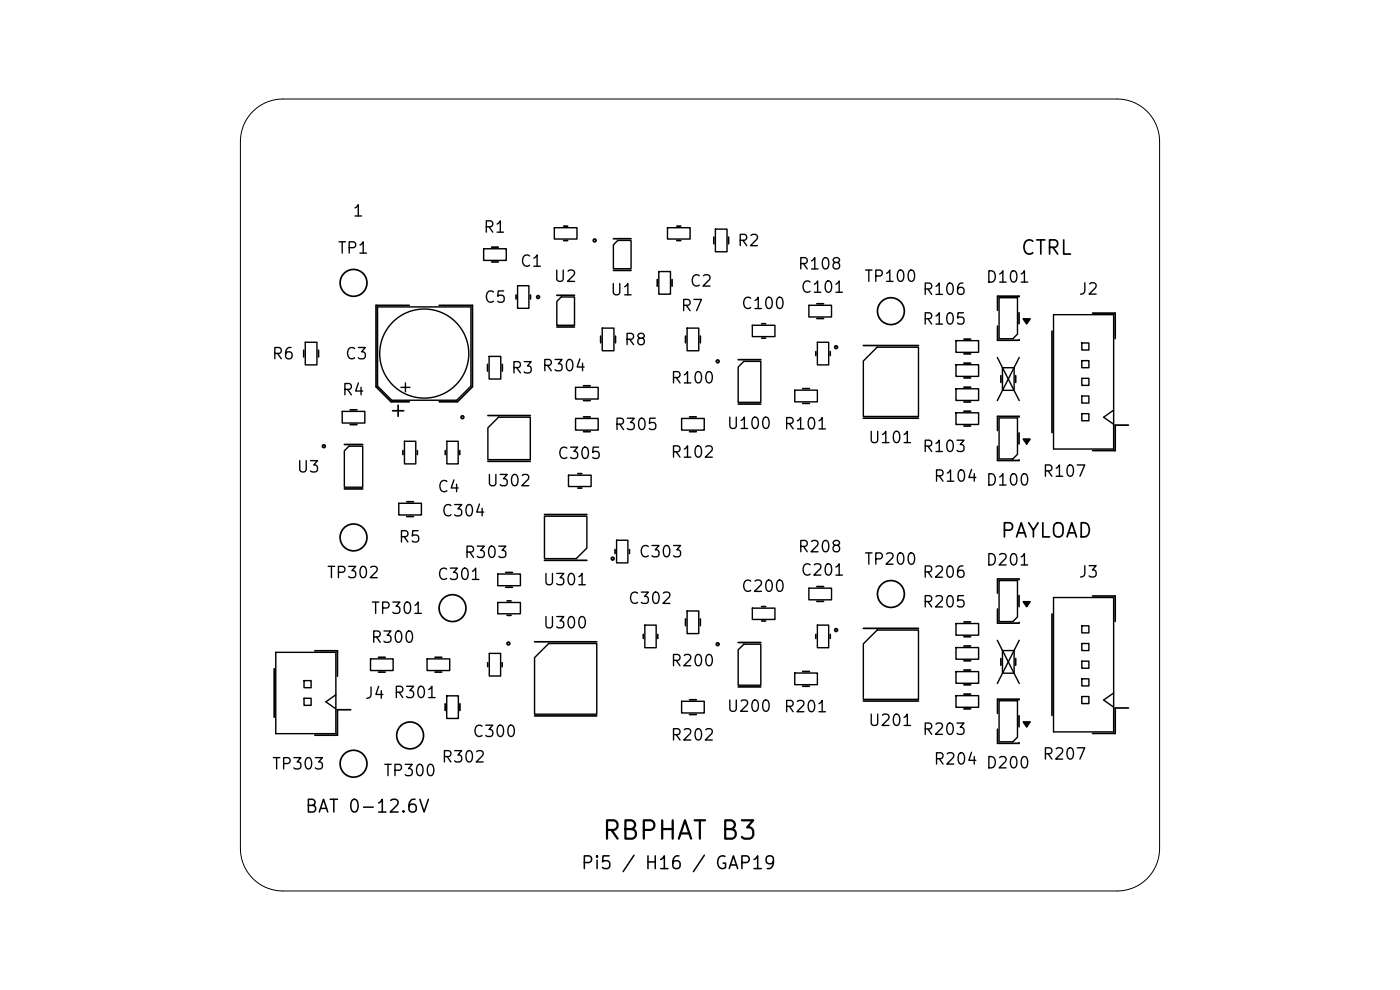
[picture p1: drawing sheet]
<svg xmlns="http://www.w3.org/2000/svg" width="297mm" height="210mm" viewBox="0 0 297 210" stroke-linecap="round" stroke-linejoin="round" font-family="sans-serif">
<defs><g id="words">
<text font-size="3.9" x="127.5" y="179.1">RBPHAT B3</text>
<g font-size="3">
<text x="216.4" y="54.8">CTRL</text>
<text x="212.1" y="114.8">PAYLOAD</text>
</g>
<g font-size="2.7">
<text x="64.5" y="173.1">BAT 0-12.6V</text>
<text x="123.1" y="185.1">Pi5 / H16 / GAP19</text>
</g>
<g font-size="2.4">
<text x="74.6" y="46.5">1</text>
<text x="102.4" y="50">R1</text>
<text x="156.2" y="52.8">R2</text>
<text x="71.4" y="54.4">TP1</text>
<text x="110.2" y="57.2">C1</text>
<text x="169.1" y="57.8">R108</text>
<text x="102.5" y="64.8">C5</text>
<text x="117.3" y="60.4">U2</text>
<text x="129.3" y="63.3">U1</text>
<text x="146.2" y="61.4">C2</text>
<text x="169.7" y="62.7">C101</text>
<text x="183.2" y="60.4">TP100</text>
<text x="195.5" y="63.2">R106</text>
<text x="209" y="60.6">D101</text>
<text x="228.6" y="63.1">J2</text>
<text x="144.2" y="66.6">R7</text>
<text x="157.1" y="66.2">C100</text>
<text x="195.5" y="69.5">R105</text>
<text x="57.5" y="76.8">R6</text>
<text x="73" y="76.8">C3</text>
<text x="132.2" y="73.8">R8</text>
<text x="108.2" y="79.8">R3 R304</text>
<text x="142.1" y="82">R100</text>
<text x="72.4" y="84.5">R4</text>
<text x="130.1" y="91.8">R305</text>
<text x="154" y="91.6">U100</text>
<text x="166.1" y="91.7">R101</text>
<text x="184" y="94.6">U101</text>
<text x="62.8" y="100.8">U3</text>
<text x="118.1" y="98">C305</text>
<text x="142.1" y="97.7">R102</text>
<text x="195.5" y="96.5">R103</text>
<text x="221" y="101.8">R107</text>
<text x="92.6" y="105">C4</text>
<text x="103" y="103.8">U302</text>
<text x="197.9" y="102.8">R104</text>
<text x="209" y="103.6">D100</text>
<text x="93.5" y="110.2">C304</text>
<text x="84.4" y="115.7">R5</text>
<text x="98.3" y="119">R303</text>
<text x="135.3" y="118.8">C303</text>
<text x="169.1" y="117.8">R208</text>
<text x="69.2" y="123.3">TP302</text>
<text x="92.6" y="123.6">C301</text>
<text x="115" y="124.8">U301</text>
<text x="169.7" y="122.7">C201</text>
<text x="183.2" y="120.4">TP200</text>
<text x="195.5" y="123.2">R206</text>
<text x="209" y="120.6">D201</text>
<text x="228.6" y="123.1">J3</text>
<text x="78.5" y="130.8">TP301</text>
<text x="133.1" y="128.7">C302</text>
<text x="157.1" y="126.2">C200</text>
<text x="195.5" y="129.5">R205</text>
<text x="78.5" y="137">R300</text>
<text x="115" y="133.9">U300</text>
<text x="142.1" y="142">R200</text>
<text x="77.2" y="148.8">J4 R301</text>
<text x="154" y="151.6">U200</text>
<text x="166.1" y="151.7">R201</text>
<text x="184" y="154.6">U201</text>
<text x="100.1" y="157">C300</text>
<text x="142.1" y="157.7">R202</text>
<text x="195.5" y="156.5">R203</text>
<text x="221" y="161.8">R207</text>
<text x="57.5" y="163.8">TP303</text>
<text x="81.2" y="165.3">TP300</text>
<text x="93.5" y="162.4">R302</text>
<text x="197.9" y="162.8">R204</text>
<text x="209" y="163.6">D200</text>
</g>
</g></defs>
<g fill="none" stroke="#000" stroke-width=".3">
<path d="M102.6 52.8h4.8v2.4h-4.8zM117.6 48.3h4.8v2.4h-4.8zM131.1 51h2.8v6h-3.8v-5.1zM139.8 57.6h2.4v4.8h-2.4zM141.6 48.3h4.8v2.4h-4.8zM151.8 48.6h2.4v4.8h-2.4zM64.8 72.6h2.4v4.8h-2.4zM80.1 65.1h19.8v16.8l-3 3h-13.8l-3-3zM103.8 75.6h2.4v4.8h-2.4zM109.8 60.6h2.4v4.8h-2.4zM119.1 63h2.8v6h-3.8v-5.1zM127.8 69.6h2.4v4.8h-2.4z"/>
<path d="M145.8 69.6h2.4v4.8h-2.4zM156.6 77.9l1.2-1.2h3.6v8.7h-4.8zM159.6 69h4.8v2.4h-4.8zM171.6 64.8h4.8v2.4h-4.8zM173.4 72.6h2.4v4.8h-2.4zM186.1 73.7h8.8v14.7h-11.7v-11.8zM202.8 72.3h4.8v2.4h-4.8zM202.8 77.4h4.8v2.4h-4.8zM211.6 75.8l4.6 9.2M212 63.2h3.9v7.7l-1 1h-2.9zM212.7 78h2.4v4.8h-2.4zM216.2 75.8l-4.6 9.2"/>
<path d="M223.5 66.8h12.8v28.5h-12.8zM229.5 72.8h1.5v1.5h-1.5zM229.5 76.5h1.5v1.5h-1.5zM72.6 87.3h4.8v2.4h-4.8zM74 94.7h3v8.7h-3.9v-7.8zM85.1 82.2h1.9M85.8 93.6h2.4v4.8h-2.4zM86 81.2v1.9M94.8 93.6h2.4v4.8h-2.4zM105.8 88.5h6.7v9h-9v-6.7zM122.1 82.2h4.8v2.4h-4.8zM122.1 88.8h4.8v2.4h-4.8z"/>
<path d="M144.6 88.8h4.8v2.4h-4.8zM168.6 82.8h4.8v2.4h-4.8zM202.8 82.5h4.8v2.4h-4.8zM202.8 87.6h4.8v2.4h-4.8zM212 88.7h3.9v7.7l-1 1h-2.9zM229.5 80.3h1.5v1.5h-1.5zM229.5 84h1.5v1.5h-1.5zM229.5 87.8h1.5v1.5h-1.5zM236.3 87l-2.2 1.5 2.2 1.5M84.6 106.8h4.8v2.4h-4.8zM115.5 109.5h9v6.8l-2.2 2.2h-6.8zM120.6 100.8h4.8v2.4h-4.8z"/>
<path d="M130.8 114.6h2.4v4.8h-2.4zM58.5 138.4h12.8v17.2h-12.8zM78.6 139.8h4.8v2.4h-4.8zM90.6 139.8h4.8v2.4h-4.8zM103.8 138.6h2.4v4.8h-2.4zM105.6 127.8h4.8v2.4h-4.8zM105.6 121.8h4.8v2.4h-4.8zM116.4 136.5h10.2v15h-13.2v-12zM136.8 132.6h2.4v4.8h-2.4zM145.8 129.6h2.4v4.8h-2.4zM157.8 136.7h3.6v8.7h-4.8v-7.5zM159.6 129h4.8v2.4h-4.8z"/>
<path d="M171.6 124.8h4.8v2.4h-4.8zM173.4 132.6h2.4v4.8h-2.4zM186.1 133.7h8.8v14.7h-11.7v-11.8zM202.8 137.4h4.8v2.4h-4.8zM202.8 132.3h4.8v2.4h-4.8zM211.6 135.8l4.6 9.2M212 123.2h3.9v7.7l-1 1h-2.9zM212.7 138h2.4v4.8h-2.4zM216.2 135.8l-4.6 9.2M223.5 126.8h12.8v28.5h-12.8zM229.5 132.8h1.5v1.5h-1.5zM229.5 136.5h1.5v1.5h-1.5z"/>
<path d="M64.5 144.4h1.5v1.5h-1.5zM64.5 148.1h1.5v1.5h-1.5zM71.3 147.4l-2.2 1.5 2.2 1.5M94.8 147.6h2.4v4.8h-2.4zM144.6 148.8h4.8v2.4h-4.8zM168.6 142.8h4.8v2.4h-4.8zM202.8 142.5h4.8v2.4h-4.8zM202.8 147.6h4.8v2.4h-4.8zM212 148.7h3.9v7.7l-1 1h-2.9zM229.5 140.3h1.5v1.5h-1.5zM229.5 144h1.5v1.5h-1.5zM229.5 147.8h1.5v1.5h-1.5z"/>
<path d="M236.3 147l-2.2 1.5 2.2 1.5"/>
<circle cx="90" cy="75" r="9.4"/>
</g>
<g fill="none" stroke="#000" stroke-width=".36">
<path d="M104.3 52.4h1.4M104.3 55.6h1.4M119.6 48h.8M119.6 51h.8M130.1 50.6h3.8M130.1 57.4h3.8M139.4 59.3v1.4M142.6 59.3v1.4M143.6 48h.8M143.6 51h.8M151.4 50.3v1.4M154.6 50.3v1.4"/>
<path d="M64.4 74.3v1.4M67.6 74.3v1.4M86.8 64.8h-7v17.2l3.2 3.2h3.8M93.2 64.8h7v17.2l-3.2 3.2h-3.8M103.4 77.3v1.4M106.6 77.3v1.4M109.5 62.6v.8M112.5 62.6v.8M118.1 62.6h3.8M118.1 69.4h3.8M127.4 71.3v1.4M130.6 71.3v1.4"/>
<path d="M145.4 71.3v1.4M148.6 71.3v1.4M156.6 76.3h4.8M161.6 68.7h.8M161.6 71.7h.8M173.1 74.6v.8M173.3 64.4h1.4M173.3 67.6h1.4M176.1 74.6v.8M183.2 73.3h11.7M204.5 71.9h1.4M204.5 75.1h1.4"/>
<path d="M204.5 77h1.4M211.6 69.2v3h4.6v-.2M212.3 79.7v1.4M215.5 79.7v1.4M216.2 63v-.2h-4.6v3M216.2 66.3v2.4M217.1 67.7h1.4l-.7 .9zM223.2 70.2v21.6M231.8 66.4h4.8v5.4M73.1 94.3h3.9M74.3 86.9h1.4M74.3 90.1h1.4"/>
<path d="M83.3 87.1h2.3M84.5 86v2.3M85.5 95.6v.8M88.5 95.6v.8M94.5 95.6v.8M97.5 95.6v.8M103.5 88.1h9M103.5 97.9h9M123.8 81.8h1.4M123.8 85h1.4M123.8 88.4h1.4M123.8 91.6h1.4"/>
<path d="M146.3 88.4h1.4M146.3 91.6h1.4M156.6 85.7h4.8M170.3 82.4h1.4M170.3 85.6h1.4M183.2 88.7h11.7M204.5 80.2h1.4M204.5 82.1h1.4M204.5 85.3h1.4M204.5 87.2h1.4M204.5 90.4h1.4M211.6 94.7v3h4.6v-.2"/>
<path d="M216.2 88.5v-.2h-4.6v3M216.2 91.8v2.4M217.1 93.2h1.4l-.7 .9zM239.4 90.2h-2.8v5.4h-4.8M73.1 103.7h3.9M86.3 106.4h1.4M86.3 109.6h1.4M115.5 109.1h9M115.5 118.9h9M122.6 100.5h.8M122.6 103.5h.8M130.5 116.6v.8"/>
<path d="M133.5 116.6v.8M66.8 138h4.8v5.4M80.3 139.4h1.4M92.3 139.4h1.4M107.3 121.4h1.4M107.3 124.6h1.4M107.6 127.5h.8M107.6 130.5h.8M113.4 136.1h13.2M136.5 134.6v.8M139.5 134.6v.8M145.4 131.3v1.4"/>
<path d="M148.6 131.3v1.4M156.6 136.3h4.8M161.6 128.7h.8M161.6 131.7h.8M173.1 134.6v.8M173.3 124.4h1.4M173.3 127.6h1.4M176.1 134.6v.8M183.2 133.3h11.7M204.5 137h1.4M204.5 131.9h1.4M204.5 135.1h1.4"/>
<path d="M211.6 129.2v3h4.6v-.2M212.3 139.7v1.4M215.5 139.7v1.4M216.2 123v-.2h-4.6v3M216.2 126.3v2.4M217.1 127.7h1.4l-.7 .9zM223.2 130.2v21.6M231.8 126.4h4.8v5.4M58.2 141.9v10.2M74.4 150.6h-2.8v5.4h-4.8M80.3 142.6h1.4M92.3 142.6h1.4"/>
<path d="M94.4 149.3v1.4M97.6 149.3v1.4M103.5 140.6v.8M106.5 140.6v.8M113.4 151.9h13.2M146.3 148.4h1.4M146.3 151.6h1.4M156.6 145.7h4.8M170.3 142.4h1.4M170.3 145.6h1.4M183.2 148.7h11.7M204.5 140.2h1.4"/>
<path d="M204.5 142.1h1.4M204.5 145.3h1.4M204.5 147.2h1.4M204.5 150.4h1.4M211.6 154.7v3h4.6v-.2M216.2 148.5v-.2h-4.6v3M216.2 151.8v2.4M217.1 153.2h1.4l-.7 .9zM239.4 150.2h-2.8v5.4h-4.8"/>
<circle cx="126.2" cy="51" r=".3"/>
<circle cx="75" cy="60" r="2.85"/>
<circle cx="114.2" cy="63" r=".3"/>
<circle cx="152.3" cy="76.7" r=".3"/>
<circle cx="177.4" cy="73.7" r=".3"/>
<circle cx="189" cy="66" r="2.85"/>
<circle cx="68.7" cy="94.7" r=".3"/>
<circle cx="98.1" cy="88.5" r=".3"/>
<circle cx="75" cy="114" r="2.85"/>
<circle cx="130" cy="118.5" r=".3"/>
<circle cx="96" cy="129" r="2.85"/>
<circle cx="107.9" cy="136.5" r=".3"/>
<circle cx="152.3" cy="136.7" r=".3"/>
<circle cx="177.4" cy="133.7" r=".3"/>
<circle cx="189" cy="126" r="2.85"/>
<circle cx="87" cy="156" r="2.85"/>
<circle cx="75" cy="162" r="2.85"/>
</g>
<path d="M217.1 67.7h1.4l-.7 .9zM217.1 93.2h1.4l-.7 .9zM217.1 127.7h1.4l-.7 .9zM217.1 153.2h1.4l-.7 .9z" fill="#000"/>
<path d="M53.6 23.6a9 9 0 0 1 6.4-2.6h177a9 9 0 0 1 9 9v150a9 9 0 0 1-9 9h-177a9 9 0 0 1-9-9v-150a9 9 0 0 1 2.6-6.4z" fill="none" stroke="#000" stroke-width=".21"/>
<use href="#words"/>
</svg>
